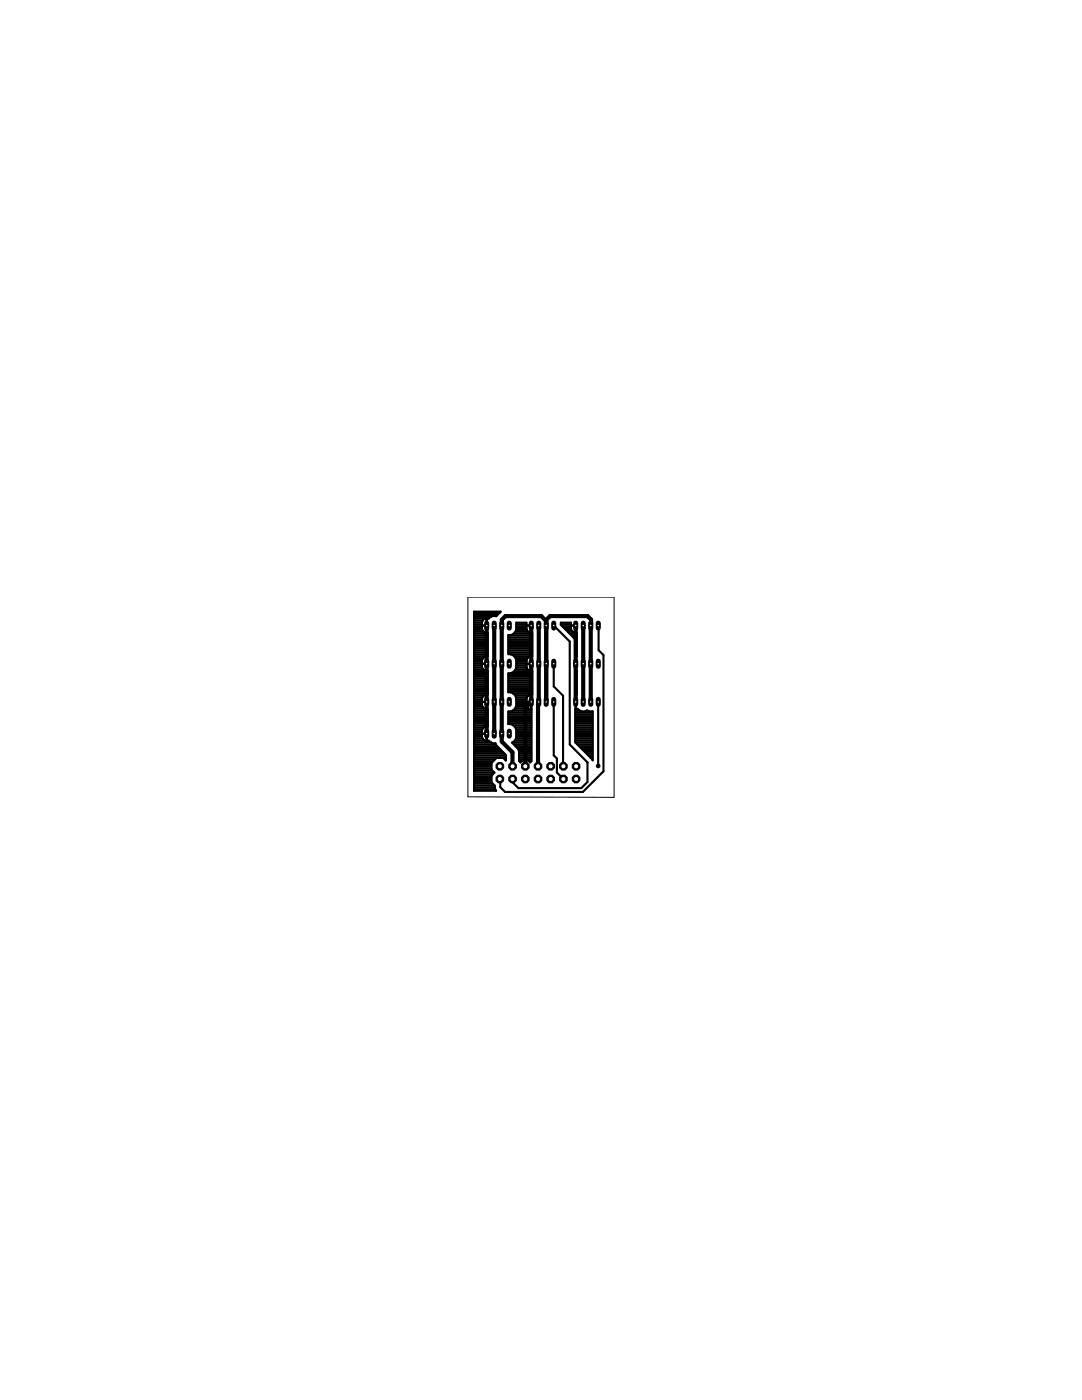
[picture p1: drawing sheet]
<svg xmlns="http://www.w3.org/2000/svg" width="216mm" height="279mm" viewBox="0 0 216 279" stroke-linecap="round" stroke-linejoin="round" font-family="sans-serif">
<g fill="none" stroke="#000" stroke-width=".42">
<path d="M94.6 132.5h2.5M94.6 133.9h2.7M94.6 139.9h1.6M94.6 139.6h1.6M94.6 139.2h1.6M94.6 138.8h1.9M94.6 138.5h2.7M94.6 138.1h2.7M94.6 137.7h2.7M94.6 137.3h2.7M94.6 136.9h2.7M94.6 136.6h2.7"/>
<path d="M94.6 136.2h2.7M94.6 135.8h2.7M94.6 135.4h2.7M94.6 135.1h2.7M94.6 134.7h2.7M94.6 134.3h2.7M94.6 133.6h1.8M94.6 133.2h1.6M94.6 132.8h1.6M94.6 132.1h1.6M94.6 131.7h1.6M94.6 131.3h1.8"/>
<path d="M94.6 131h2.7M94.6 130.6h2.7M94.6 130.2h2.7M94.6 129.8h2.7M94.6 129.5h2.7M94.6 129.1h2.7M94.6 128.7h2.7M94.6 128.3h2.7M94.6 128h2.7M94.6 127.6h2.7M94.6 127.2h2.7M94.6 126.8h2.7"/>
<path d="M94.6 126.5h2.7M94.6 126.1h1.9M94.6 125.7h1.6M94.6 125.3h1.6M94.6 125h1.6M94.6 124.6h1.6M94.6 124.2h1.6M94.6 123.8h1.7M94.6 123.5h2.1M94.6 123.1h3.4M94.6 122.7h4.7M94.6 122.3h5"/>
<path d="M96.2 124.8h.9M96.2 131.7v1.4l.2 .5M96.4 131.3l.4-.3h.5v-4.7a.99 .99 0 0 1-1.1-.8v-1.3a.96 .96 0 0 1 1.3-.7 1.49 1.49 0 0 1 1.5-.6l.9-.8h-5.3v35.7h4.4l-.3-.5v-.5M96.4 131.3l-.2 .4M96.4 133.6l.6 .3M96.5 138.8l-.3 .7v1.2M97.1 123.4v2.9M97.1 131v2.9M97.1 138.6v2.9M97.1 139.9h.1M97.1 139.6h.1M97.1 139.2h.1"/>
<path d="M97.1 138.8h.1M97.1 133.6h.1M97.1 133.2h.1M97.1 132.8h.1M97.1 132.1h.1M97.1 131.7h.1M97.1 131.3h.1M97.1 126.1h.1M97.1 125.7h.1M97.1 125.3h.1M97.1 125h.1M97.1 124.6h.1"/>
<path d="M97.1 124.2h.1M97.1 123.8h.1M97.1 123.5h.1M97.2 133.9l.1 4.7h-.5l-.3 .2M101.4 138.1h4.8M101.4 137.7h4.8M101.4 137.3h4.8M101.4 136.9h4.8M101.4 136.6h4.8M101.4 136.2h4.8M101.4 135.8h4.8M101.4 135.4h4.8"/>
<path d="M101.4 135.1h4.8M101.4 134.7h4.8M101.4 130.2h4.8M101.4 129.8h4.8M101.4 129.5h4.8M101.4 129.1h4.8M101.4 128.7h4.8M101.4 128.3h4.8M101.4 128h4.8M101.4 127.6h4.8M101.4 127.2h4.8M101.4 126.8h4.8"/>
<path d="M102 130.6h4.2M102 134.3h4.2M102.5 138.5h3.7M102.5 126.5h3.7M102.6 131h3.6M102.6 133.9h3.6M102.8 138.8h2.6M102.8 126.1h2.6M102.9 131.3h2.4M102.9 133.6h2.4M103 139.2h2.1M103 125.7h2.1"/>
<path d="M103 132.5h3M103 131.7v1.5a1.41 1.41 0 0 1-1.6 1.2v3.8a1.45 1.45 0 0 1 1.6 1.1v1.6a1.41 1.41 0 0 1-1.6 1.1v2.5a1.41 1.41 0 0 1 1.6 1.1v1.6l-.2 .5-.6 .5 1.2 1.2 .2 .5v2l.3 .3 .4-.5h.5v1.2h.1v-1.2h.4l.5 .5 .2-.3v-10.4l-.5-.1M103 139.9h2.1M103 139.6h2.1M103 133.2h2.1M103 132.8h2.1M103 132.1h2.1M103 131.7h2.1M103 125.3h2.1M103 125h2.1M103 124.6h2.1M105.1 124.8h.9v1.5"/>
<path d="M105.1 131.7v1.4l.2 .5M105.3 131.3l-.2 .4M105.3 133.6l.6 .3M105.4 126.1l.8 .2v4.7l-.7 .1-.2 .2M105.4 126.1l-.3-.5v-1.3h-2.1v1.3a1.45 1.45 0 0 1-1.6 1.2v3.8a1.41 1.41 0 0 1 1.6 1.1M105.4 138.8l-.3 .5v1.4M106 131v2.9M106 138.6v2.9M106 139.9h.1M106 139.6h.1M106 139.2h.1M106 138.8h.1"/>
<path d="M106 133.6h.1M106 133.2h.1M106 132.8h.1M106 132.1h.1M106 131.7h.1M106 131.3h.1M106 126.1h.1M106 125.7h.1M106 125.3h.1M106 125h.1M106.1 133.9h.1v4.7l-.8 .2M110.5 132.5v4.5l1.9 1.9v14"/>
<path d="M110.8 125.2l-.3-.4 3.2 3.2v20.6l3.5 3.5v4l-1.2 1.2h-12.6l-1.1-1.1v-.7M111.9 124.6h2M112.2 125h1.7M112.5 125.3h1.4M112.9 125.7h1.1M113.3 126.1h1M113.7 126.5h1.4M113.9 124.8h1v1.5M114 126.8h1.1M114.3 126.1l-.4-.6v-1.2h-2v.4l2.7 2.7 .2 .4v3.2M114.3 126.1l.8 .2v4.7h-.3M114.3 127.1h.1"/>
<path d="M114.4 127.2h.7M114.7 127.6h.4M114.8 131h.1M114.8 133.9v4.7M114.8 133.9h.3M114.8 133.9h.1M114.8 138.5h.3M114.8 138.1h.3M114.8 137.7h.3M114.8 137.3h.3M114.8 136.9h.3M114.8 136.6h.3"/>
<path d="M114.8 136.2h.3M114.8 135.8h.3M114.8 135.4h.3M114.8 135.1h.3M114.8 134.7h.3M114.8 134.3h.3M114.8 131h.3M114.8 130.6h.3M114.8 130.2h.3M114.8 129.8h.3M114.8 129.5h.3M114.8 129.1h.3"/>
<path d="M114.8 128.7h.3M114.8 128.3h.3M114.8 128h.3M114.9 131v2.9M114.9 138.6v2.9M114.9 132.5h.1M114.9 139.9h.1M114.9 139.6h.1M114.9 139.2h.1M114.9 138.8h.1M114.9 133.6h.1M114.9 133.2h.1"/>
<path d="M114.9 132.8h.1M114.9 132.1h.1M114.9 131.7h.1M114.9 131.3h.1M114.9 126.1h.1M114.9 125.7h.1M114.9 125.3h.1M114.9 125h.1M115 133.9l.1 4.7h-.3M119.4 124.8v5l1 .9v23.2l-4.1 4.2h-15.5l-1-1-.1-1.6M94.6 157.5h4.2M94.6 157.2h4.1"/>
<path d="M94.6 156.8h4.1M94.6 156.4h3.7M94.6 156h3.5M94.6 155.7h3.5M94.6 155.3h3.5M94.6 154.9h3.5M94.6 154.5h3.7M94.6 154.2h4M94.6 153.8h3.6M94.6 153.4h3.5M94.6 153h3.5M94.6 152.7h3.5"/>
<path d="M94.6 152.3h3.5M94.6 151.9h3.8M94.6 151.5h4.2M94.6 151.2h6.3M94.6 150.8h6.3M94.6 150.4h6.1M94.6 150.1h5.7M94.6 149.7h5.3M94.6 149.3h5M94.6 148.9h4.6M94.6 148.5h4.3M94.6 148.2h3.4"/>
<path d="M94.6 147.8h2.1M94.6 147.4h1.7M94.6 147h1.6M94.6 146.7h1.6M94.6 146.3h1.6M94.6 145.9h1.6M94.6 145.5h1.6M94.6 145.2h1.9M94.6 144.8h2.7M94.6 144.4h2.7M94.6 144.1h2.7M94.6 143.7h2.7"/>
<path d="M94.6 143.3h2.7M94.6 142.9h2.7M94.6 142.6h2.7M94.6 142.2h2.7M94.6 141.8h2.7M94.6 141.4h2.1M94.6 141.1h1.7M94.6 140.7h1.6M94.6 140.3h1.6M96.2 140.1h.9M96.2 140.7l.1 .3 .4 .4M96.2 146.4h.9"/>
<path d="M96.7 141.4l.6 .1v3.5a.95 .95 0 0 0-1.1 .8v1.2a.98 .98 0 0 0 1.3 .8l.8 .5h.5l.2 .4 1.9 2v1.1l-.5-.5h-1.3l-1 1v1.3l.6 .6-.6 .6v1.4l.6 .6M97.1 144.9v3M97.1 147.8h.1M97.1 147.4h.1M97.1 147h.1M97.1 146.7h.1M97.1 146.3h.1M97.1 145.9h.1M97.1 145.5h.1M97.1 145.2h.1M97.1 141.4h.1M97.1 141.1h.1"/>
<path d="M97.1 140.7h.1M97.1 140.3h.1M100.7 151.5h.2M101.4 144.4h4.6M101.4 144.1h4.6M101.4 143.7h4.6M101.4 143.3h4.6M101.4 142.9h4.6M101.4 142.6h4.6M101.4 142.2h4.6M102.3 148.2h3.7M102.3 141.8h3.7"/>
<path d="M102.5 144.8h3.5M102.5 148.5h3.5M102.7 147.8h3.3M102.7 141.4h2.9M102.8 145.2h3.2M102.9 148.9h3.1M102.9 147.4h3.1M102.9 141.1h2.3M103 145.5h3M103 147h3M103 146.7h3M103 146.3h3"/>
<path d="M103 145.9h3M103 140.7h2.1M103 140.3h2.1M103.3 149.3h2.7M103.5 149.7h2.5M103.6 151.5h2.4M103.6 151.2h2.4M103.6 150.8h2.4M103.6 150.4h2.4M103.6 150.1h2.4M103.6 151.9h.5M104.8 152.7h.1"/>
<path d="M104.8 152.3h.1M104.8 151.9h.1M105.1 140.1h.9M105.1 140.7l.1 .3 .3 .4M105.5 151.9h.5M106 141.4h.1M106 141.1h.1M106 140.7h.1M106 140.3h.1M110.5 140.1v10.6l.6 .7v2.8l1.3 1.3M114.8 141.5v6.6M114.8 148.1l3.4 3.4"/>
<path d="M114.8 141.5v.1M114.8 141.5h.5a1.39 1.39 0 0 0 1.8 .3l.5 .2 .7-.1v9.8l-.1-.2M114.8 147.8h3.5M114.8 147.4h3.5M114.8 147h3.5M114.8 146.7h3.5M114.8 146.3h3.5M114.8 145.9h3.5M114.8 145.5h3.5M114.8 145.2h3.5M114.8 144.8h3.5M114.8 144.4h3.5"/>
<path d="M114.8 144.1h3.5M114.8 143.7h3.5M114.8 143.3h3.5M114.8 142.9h3.5M114.8 142.6h3.5M114.8 142.2h3.5M114.8 141.8h.9M114.8 148.2h3.5M114.9 140.1h.1M114.9 141.4h.1M114.9 141.1h.1M114.9 140.7h.1"/>
<path d="M114.9 140.3h.1M115.2 148.5h3.1M115.6 148.9h2.7M115.9 149.3h2.4M116.3 149.7h2M116.7 150.1h1.6M117.1 150.4h1.2M117.1 141.8h.1M117.4 150.8h.9M117.8 151.2h.5M118.2 151.5h.1M119.4 140.1h.1"/>
<path d="M119.4 140.1v12.8"/>
</g>
<path d="M97.1 124.8v21.6M98.6 124.8v21.6M100.1 124.8h.1M106 124.8v15.3l-1.2 1.2v11.6M107.5 124.8l-.1 28.1M109 124l-1-1h-7.1l-.8 .7v24.3l2.2 2.1v2.8M114.9 124.8v15.3M116.4 124.8v15.3M117.9 124.8v-1.1l-.7-.7h-7.5l-.7 .7v16.4M117.9 124.5v15.6" fill="none" stroke="#000" stroke-width=".83"/>
<circle cx="115" cy="152.9" r=".83" fill="#000" stroke="#000" stroke-width=".2"/>
<circle cx="115" cy="152.9" r=".51" fill="#fff" stroke="#000" stroke-width=".2"/>
<circle cx="115" cy="155.5" r=".83" fill="#000" stroke="#000" stroke-width=".2"/>
<circle cx="115" cy="155.5" r=".51" fill="#fff" stroke="#000" stroke-width=".2"/>
<circle cx="112.4" cy="152.9" r=".83" fill="#000" stroke="#000" stroke-width=".2"/>
<circle cx="112.4" cy="152.9" r=".51" fill="#fff" stroke="#000" stroke-width=".2"/>
<circle cx="112.4" cy="155.5" r=".83" fill="#000" stroke="#000" stroke-width=".2"/>
<circle cx="112.4" cy="155.5" r=".51" fill="#fff" stroke="#000" stroke-width=".2"/>
<circle cx="109.9" cy="152.9" r=".83" fill="#000" stroke="#000" stroke-width=".2"/>
<circle cx="109.9" cy="152.9" r=".51" fill="#fff" stroke="#000" stroke-width=".2"/>
<circle cx="109.9" cy="155.5" r=".83" fill="#000" stroke="#000" stroke-width=".2"/>
<circle cx="109.9" cy="155.5" r=".51" fill="#fff" stroke="#000" stroke-width=".2"/>
<circle cx="107.4" cy="152.9" r=".83" fill="#000" stroke="#000" stroke-width=".2"/>
<circle cx="107.4" cy="152.9" r=".51" fill="#fff" stroke="#000" stroke-width=".2"/>
<circle cx="107.4" cy="155.5" r=".83" fill="#000" stroke="#000" stroke-width=".2"/>
<circle cx="107.4" cy="155.5" r=".51" fill="#fff" stroke="#000" stroke-width=".2"/>
<circle cx="104.8" cy="152.9" r=".83" fill="#000" stroke="#000" stroke-width=".2"/>
<circle cx="104.8" cy="152.9" r=".51" fill="#fff" stroke="#000" stroke-width=".2"/>
<circle cx="104.8" cy="155.5" r=".83" fill="#000" stroke="#000" stroke-width=".2"/>
<circle cx="104.8" cy="155.5" r=".51" fill="#fff" stroke="#000" stroke-width=".2"/>
<circle cx="102.3" cy="152.9" r=".83" fill="#000" stroke="#000" stroke-width=".2"/>
<circle cx="102.3" cy="152.9" r=".51" fill="#fff" stroke="#000" stroke-width=".2"/>
<circle cx="102.3" cy="155.5" r=".83" fill="#000" stroke="#000" stroke-width=".2"/>
<circle cx="102.3" cy="155.5" r=".51" fill="#fff" stroke="#000" stroke-width=".2"/>
<circle cx="99.7" cy="152.9" r=".83" fill="#000" stroke="#000" stroke-width=".2"/>
<circle cx="99.7" cy="152.9" r=".51" fill="#fff" stroke="#000" stroke-width=".2"/>
<circle cx="99.7" cy="155.5" r=".83" fill="#000" stroke="#000" stroke-width=".2"/>
<circle cx="99.7" cy="155.5" r=".51" fill="#fff" stroke="#000" stroke-width=".2"/>
<path d="M100.1 145.9v1" fill="none" stroke="#000" stroke-width="1"/>
<circle cx="100.1" cy="146.4" r=".25" fill="#fff" stroke="#000" stroke-width=".2"/>
<path d="M101.6 145.9v1" fill="none" stroke="#000" stroke-width="1"/>
<circle cx="101.6" cy="146.4" r=".25" fill="#fff" stroke="#000" stroke-width=".2"/>
<path d="M98.6 145.9v1" fill="none" stroke="#000" stroke-width="1"/>
<circle cx="98.6" cy="146.4" r=".25" fill="#fff" stroke="#000" stroke-width=".2"/>
<path d="M97.1 145.9v1" fill="none" stroke="#000" stroke-width="1"/>
<circle cx="97.1" cy="146.4" r=".25" fill="#fff" stroke="#000" stroke-width=".2"/>
<path d="M100.1 124.4v.9" fill="none" stroke="#000" stroke-width="1"/>
<circle cx="100.1" cy="124.8" r=".25" fill="#fff" stroke="#000" stroke-width=".2"/>
<path d="M101.6 124.4v.9" fill="none" stroke="#000" stroke-width="1"/>
<circle cx="101.6" cy="124.8" r=".25" fill="#fff" stroke="#000" stroke-width=".2"/>
<path d="M98.6 124.4v.9" fill="none" stroke="#000" stroke-width="1"/>
<circle cx="98.6" cy="124.8" r=".25" fill="#fff" stroke="#000" stroke-width=".2"/>
<path d="M97.1 124.4v.9" fill="none" stroke="#000" stroke-width="1"/>
<circle cx="97.1" cy="124.8" r=".25" fill="#fff" stroke="#000" stroke-width=".2"/>
<path d="M117.9 139.6v1" fill="none" stroke="#000" stroke-width="1"/>
<circle cx="117.9" cy="140.1" r=".25" fill="#fff" stroke="#000" stroke-width=".2"/>
<path d="M119.4 139.6v1" fill="none" stroke="#000" stroke-width="1"/>
<circle cx="119.4" cy="140.1" r=".25" fill="#fff" stroke="#000" stroke-width=".2"/>
<path d="M116.4 139.6v1" fill="none" stroke="#000" stroke-width="1"/>
<circle cx="116.4" cy="140.1" r=".25" fill="#fff" stroke="#000" stroke-width=".2"/>
<path d="M114.9 139.6v1" fill="none" stroke="#000" stroke-width="1"/>
<circle cx="114.9" cy="140.1" r=".25" fill="#fff" stroke="#000" stroke-width=".2"/>
<path d="M109 139.6v1" fill="none" stroke="#000" stroke-width="1"/>
<circle cx="109" cy="140.1" r=".25" fill="#fff" stroke="#000" stroke-width=".2"/>
<path d="M110.5 139.6v1" fill="none" stroke="#000" stroke-width="1"/>
<circle cx="110.5" cy="140.1" r=".25" fill="#fff" stroke="#000" stroke-width=".2"/>
<path d="M107.5 139.6v1" fill="none" stroke="#000" stroke-width="1"/>
<circle cx="107.5" cy="140.1" r=".25" fill="#fff" stroke="#000" stroke-width=".2"/>
<path d="M106 139.6v1" fill="none" stroke="#000" stroke-width="1"/>
<circle cx="106" cy="140.1" r=".25" fill="#fff" stroke="#000" stroke-width=".2"/>
<path d="M100.1 139.6v1" fill="none" stroke="#000" stroke-width="1"/>
<circle cx="100.1" cy="140.1" r=".25" fill="#fff" stroke="#000" stroke-width=".2"/>
<path d="M101.6 139.6v1" fill="none" stroke="#000" stroke-width="1"/>
<circle cx="101.6" cy="140.1" r=".25" fill="#fff" stroke="#000" stroke-width=".2"/>
<path d="M98.6 139.6v1" fill="none" stroke="#000" stroke-width="1"/>
<circle cx="98.6" cy="140.1" r=".25" fill="#fff" stroke="#000" stroke-width=".2"/>
<path d="M97.1 139.6v1" fill="none" stroke="#000" stroke-width="1"/>
<circle cx="97.1" cy="140.1" r=".25" fill="#fff" stroke="#000" stroke-width=".2"/>
<path d="M117.9 132v1" fill="none" stroke="#000" stroke-width="1"/>
<circle cx="117.9" cy="132.5" r=".25" fill="#fff" stroke="#000" stroke-width=".2"/>
<path d="M119.4 132v1" fill="none" stroke="#000" stroke-width="1"/>
<circle cx="119.4" cy="132.5" r=".25" fill="#fff" stroke="#000" stroke-width=".2"/>
<path d="M116.4 132v1" fill="none" stroke="#000" stroke-width="1"/>
<circle cx="116.4" cy="132.5" r=".25" fill="#fff" stroke="#000" stroke-width=".2"/>
<path d="M114.9 132v1" fill="none" stroke="#000" stroke-width="1"/>
<circle cx="114.9" cy="132.5" r=".25" fill="#fff" stroke="#000" stroke-width=".2"/>
<path d="M109 132v1" fill="none" stroke="#000" stroke-width="1"/>
<circle cx="109" cy="132.5" r=".25" fill="#fff" stroke="#000" stroke-width=".2"/>
<path d="M110.5 132v1" fill="none" stroke="#000" stroke-width="1"/>
<circle cx="110.5" cy="132.5" r=".25" fill="#fff" stroke="#000" stroke-width=".2"/>
<path d="M107.5 132v1" fill="none" stroke="#000" stroke-width="1"/>
<circle cx="107.5" cy="132.5" r=".25" fill="#fff" stroke="#000" stroke-width=".2"/>
<path d="M106 132v1" fill="none" stroke="#000" stroke-width="1"/>
<circle cx="106" cy="132.5" r=".25" fill="#fff" stroke="#000" stroke-width=".2"/>
<path d="M100.1 132v1" fill="none" stroke="#000" stroke-width="1"/>
<circle cx="100.1" cy="132.5" r=".25" fill="#fff" stroke="#000" stroke-width=".2"/>
<path d="M101.6 132v1" fill="none" stroke="#000" stroke-width="1"/>
<circle cx="101.6" cy="132.5" r=".25" fill="#fff" stroke="#000" stroke-width=".2"/>
<path d="M98.6 132v1" fill="none" stroke="#000" stroke-width="1"/>
<circle cx="98.6" cy="132.5" r=".25" fill="#fff" stroke="#000" stroke-width=".2"/>
<path d="M97.1 132v1" fill="none" stroke="#000" stroke-width="1"/>
<circle cx="97.1" cy="132.5" r=".25" fill="#fff" stroke="#000" stroke-width=".2"/>
<path d="M117.9 124.4v.9" fill="none" stroke="#000" stroke-width="1"/>
<circle cx="117.9" cy="124.8" r=".25" fill="#fff" stroke="#000" stroke-width=".2"/>
<path d="M119.4 124.4v.9" fill="none" stroke="#000" stroke-width="1"/>
<circle cx="119.4" cy="124.8" r=".25" fill="#fff" stroke="#000" stroke-width=".2"/>
<path d="M116.4 124.4v.9" fill="none" stroke="#000" stroke-width="1"/>
<circle cx="116.4" cy="124.8" r=".25" fill="#fff" stroke="#000" stroke-width=".2"/>
<path d="M114.9 124.4v.9" fill="none" stroke="#000" stroke-width="1"/>
<circle cx="114.9" cy="124.8" r=".25" fill="#fff" stroke="#000" stroke-width=".2"/>
<path d="M109 124.4v.9" fill="none" stroke="#000" stroke-width="1"/>
<circle cx="109" cy="124.8" r=".25" fill="#fff" stroke="#000" stroke-width=".2"/>
<path d="M110.5 124.4v.9" fill="none" stroke="#000" stroke-width="1"/>
<circle cx="110.5" cy="124.8" r=".25" fill="#fff" stroke="#000" stroke-width=".2"/>
<path d="M107.5 124.4v.9" fill="none" stroke="#000" stroke-width="1"/>
<circle cx="107.5" cy="124.8" r=".25" fill="#fff" stroke="#000" stroke-width=".2"/>
<path d="M106 124.4v.9" fill="none" stroke="#000" stroke-width="1"/>
<circle cx="106" cy="124.8" r=".25" fill="#fff" stroke="#000" stroke-width=".2"/>
<circle cx="119.4" cy="152.9" r=".36" fill="#000" stroke="#000" stroke-width=".2"/>
<circle cx="119.4" cy="152.9" r=".15" fill="#fff" stroke="#000" stroke-width=".2"/>
<path d="M93.4 119.2h29.1v39.9l-29.1-.1z" fill="none" stroke="#000" stroke-width=".2"/>
</svg>
